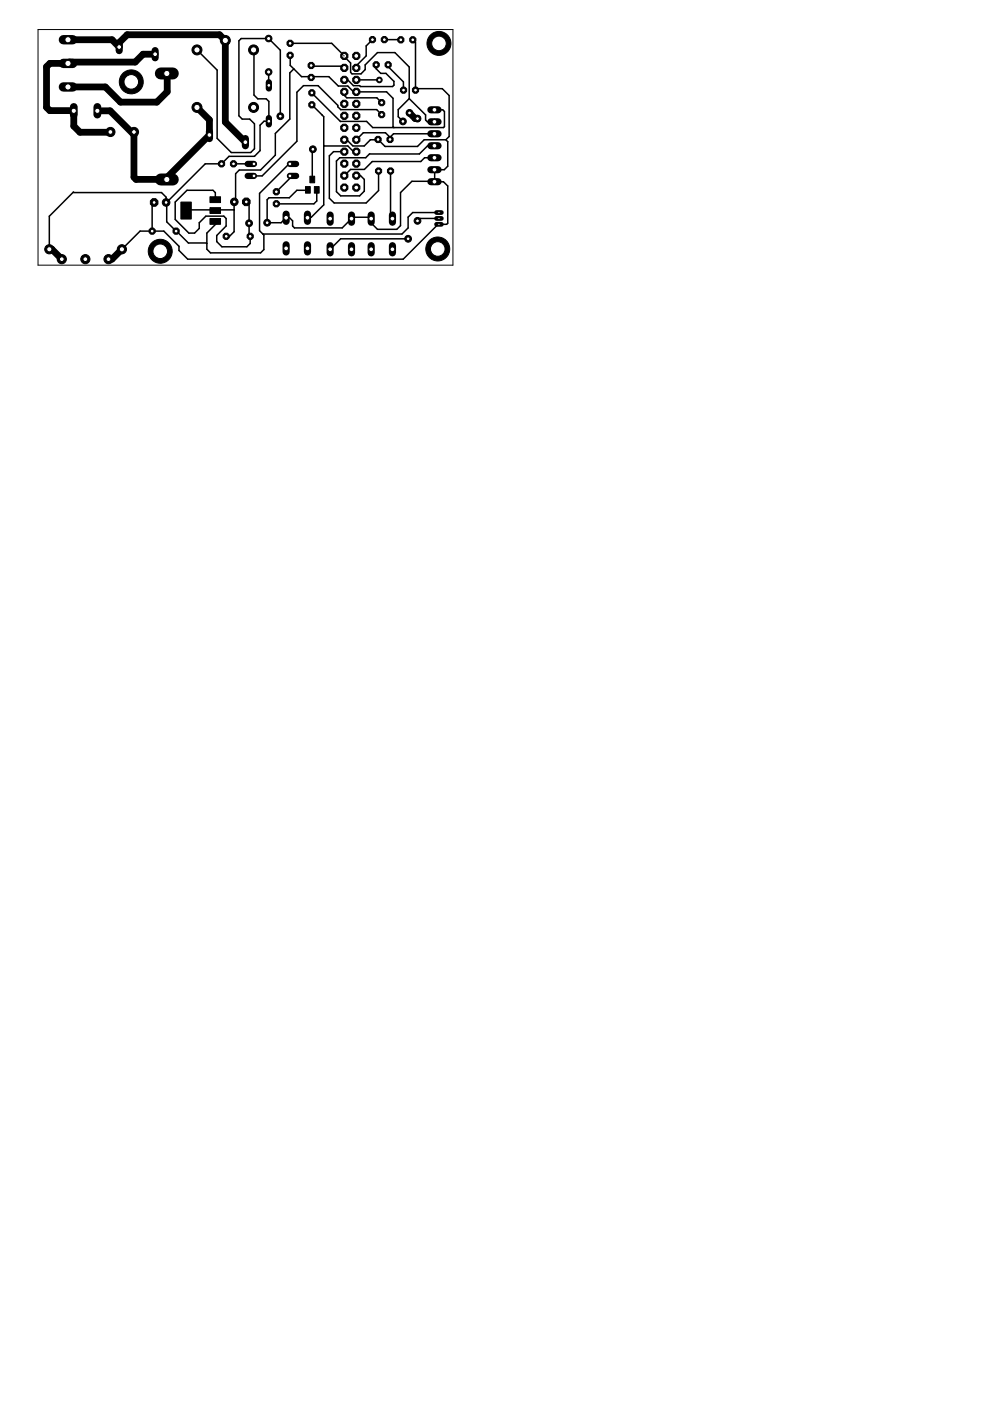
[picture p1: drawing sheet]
<svg xmlns="http://www.w3.org/2000/svg" width="210mm" height="297mm" viewBox="0 0 210 297" stroke-linecap="round" stroke-linejoin="round" font-family="sans-serif">
<path d="M64.8 39.6h1v1.4h-1zM65.7 37.4h1v1.4h-1zM66.7 39.6h1v1.4h-1zM38.4 42.8h2.2v3.6h-2.2zM44.5 41.7h2.3v1.2h-2.3zM44.5 44h2.3v1.3h-2.3zM44.5 46.3h2.3v1.3h-2.3z" fill="#000" stroke="#000" stroke-width=".21"/>
<path d="M14.4 8.4h9.3l1.6 1.6v-1l1.7-1.6h19.5l1.3 1.2v17.3l4.2 4.2M32.9 11.5h-2.6l-1.6 1.7h-14l-.3 .2h-3.8l-.7 .8v8.6l.7 .7h5v3.2l1.4 1.3h6.4M35.4 15.6l.1 3.9-2.2 2.2h-7.8l-3.2-3.3h-7.9M20.6 23.5h2.7l5.1 5.1M28.4 28v9.6l.5 .4h6.4M35.3 38l.1 .1M41.8 22.8l2.6 2.6v3.2l-9 9.1v.4M86.8 23.9l1.2 1.2h.5M10.5 52.9h.5l2.1 2M25.8 52.9l-2.1 2h-.7" fill="none" stroke="#000" stroke-width="1.4"/>
<g fill="none" stroke="#000" stroke-width=".32">
<path d="M41.8 10.6l4.2 4.3v14.4l3 3h4.1l.9-.8v-5.3l-1.1-.9h-1.5l-.7-.7v-15.9l.4-.5h5.9l2.4 2.4v14M53.8 10.6v9.6l.9 .8h1.8l.5 .5v4.2h-1l-.9 .8v5.4l-1.1 1.2h-5.4l-1.6 1.6h-3.5l-8.3 8.2M57 15.3v2.8M57 18.1h.1M61.5 9.2h8.8l2.7 2.7M61.7 12.1v-.3l-.2-.1v2.2l.8 .7M62.3 14.6l-.9 .9v9.8l-3 3v4.6l-3.2 3.1h-4.5l-.7 .8v5.8l-.4 .3v6.2l-.9 1h-.7M62.3 14.6l1.6 1.7h5.8l2 1.9h2l1.3 1.4 7-.1 1.3 1.3v6l.2 .3M66 16.3v.1M66 13.9l.1 .1h6.7v.4h.2M66.1 19.7l6.1 6.1M72.8 11.8l1.5 1.6v1.9l.3 .4h1.9l.9-.9v-1l2.6-2.6h3.7l3.1 3v6.7"/>
<path d="M73 19.5v.7l.5 .5h6.4l1 1.1M75.5 16.9l4.9 .1M79 8.4l-1.4 1.3v2.2l-2.1 2v.5M79.8 13.7l-.1 .9 1 1h1.1l1.7 1.7v.8l-.3 .3h-6.8l-.2-.2h-1.3l-1.2-1.2-.7-.1M81.5 8.4h3.4M82.3 13.7v.4l3.2 3.3 .1 1.7M84.9 8.4h.1M87.5 8.4l.6 .6v10.1l.3-.3h5.4l1.4 1.5v8.6l-.7 .7M49.5 34.7l4.3 .1M61.5 34.8l-.1-.2-6.4 6.4v7.9l.9 .9v3.1l-.7 .7h-10.6l-.7-.8v-3.4l1.9-2v-.4l-.2-.1M61.5 37.3v.5l-2.9 2.9M66.1 22.3l2.2 2.1"/>
<path d="M66.3 31.6l-.1 .2v6.3M68.3 24.4l.3 .3v18.7l-2.6 2.7-.8 .1M68.3 24.4h.1M68.6 30.8l5.1 .1 1.3 1.3h.5M72.2 25.7v.1M73 29.6h.5l1.3 1.3h2.4l1.3-1.3h1.7M73 32.2h-2.3l-.9 .8v9l1 1h6.8l2.7-2.6v-4.1M80.2 29.6l1.4 1.5h6.9l1.4-1.5h4.6M80.9 24.3l-1-1.1h-7.7l-.6-.6v-.2l-4.2-4.2h-3.1l-1.4 1.4v10.4l-7.3 7.3h-1.8M82.7 29.1l-1-.9h-4.7l-1.5 1.4M82.7 29.1v.5M82.8 36.3v9.7l.4 .4"/>
<path d="M86.8 20.9l-2.4 2.3v1.5l1 1M86.8 20.9l3.4 3.5v1l.4 .4h1.5M92.1 38.5l-4.8-.1-2.4 2.4v7l-.8 .8h-4.1l-1.3-1.3v-.9l-.2-.3h-3.8l-.2 .3M92.1 38.5h1.9l.9 .9v7.9l-.2 .3h-1.9l-7.3 7.3h-45.7l-1.8-1.8v-.9l-3.3-3.2h-5l-3.9 3.9M92.1 30.9h-1.5l-1.7 1.7h-10.6l-.8 .8h-5.5l-.7 .7v6.5l.9 .9h4l1-1v-2.5l-.8-.8h-.9M92.1 38.5h.1M92.1 33.4h-2.1l-.8 .8h-10.3l-1.6 1.7h-3l-1.3 1.3M92.1 23.3h1.8l.3 .3v3.2l-.2 .3h-15l-1.3-1.4h-5.5M92.1 28.4h-8.7l-.7 .7M94.5 29.6l.4 .4v5.2l-.7 .8h-2.1v2.5M32.7 42.9l-.4 .4v5.7M43.9 51.6l-4-.1-4.6-4.5-.1-5.2-1-1-18.6-.1-5.1 5.1v7.1"/>
<path d="M45.4 42.3h.2M45.6 42.3h.1M45.7 42.3v-1.5l-.6-.5h-5.5l-2.5 2.5v3.7l2.9 2.9h1.3l.9-1v-1.2l1.4-1.4h3.9l.4 .5v1.6l-1.9 2v1.3l1.1 1.1h5.2l.7-.7v-1.5l-.2-.2v-6.7l-.6-.4M49.7 44.5h-3.9l-.2 .1-.1-.1h-6v.1M65.3 40.3h-2.4l-1.6 1.6h-4.3l-.4 .4v4.9h3l1.1-1h.7l.6 .6v1.1l.4 .4h10.2l1.9-1.9M67.2 40.3v2.3l-.7 .6h-7.9M74.5 46.4h-.1M86.5 50.6h-14.3l-2.2 2.3M93.1 45.1h-5.6l-1 .9v2.3l-1.3 1.3h-29.5M93.1 46.3h-4.1l-.5 .5"/>
</g>
<path d="M52.5 34.8h1.3" fill="none" stroke="#000" stroke-width="1.3"/>
<circle cx="53.8" cy="34.8" r=".4" fill="#fff" stroke="#000" stroke-width=".21"/>
<path d="M52.5 37.3h1.3" fill="none" stroke="#000" stroke-width="1.3"/>
<circle cx="53.8" cy="37.3" r=".4" fill="#fff" stroke="#000" stroke-width=".21"/>
<path d="M61.5 37.3h1.3" fill="none" stroke="#000" stroke-width="1.3"/>
<circle cx="61.5" cy="37.3" r=".4" fill="#fff" stroke="#000" stroke-width=".21"/>
<path d="M61.5 34.8h1.3" fill="none" stroke="#000" stroke-width="1.3"/>
<circle cx="61.5" cy="34.8" r=".4" fill="#fff" stroke="#000" stroke-width=".21"/>
<circle cx="53.8" cy="10.6" r="1.06" fill="#000" stroke="#000" stroke-width=".21"/>
<circle cx="53.8" cy="10.6" r=".66" fill="#fff" stroke="#000" stroke-width=".21"/>
<circle cx="53.8" cy="22.8" r="1.06" fill="#000" stroke="#000" stroke-width=".21"/>
<circle cx="53.8" cy="22.8" r=".66" fill="#fff" stroke="#000" stroke-width=".21"/>
<circle cx="41.8" cy="10.6" r="1.06" fill="#000" stroke="#000" stroke-width=".21"/>
<circle cx="41.8" cy="10.6" r=".66" fill="#fff" stroke="#000" stroke-width=".21"/>
<circle cx="41.8" cy="22.8" r="1.06" fill="#000" stroke="#000" stroke-width=".21"/>
<circle cx="41.8" cy="22.8" r=".66" fill="#fff" stroke="#000" stroke-width=".21"/>
<circle cx="47.8" cy="8.6" r="1.06" fill="#000" stroke="#000" stroke-width=".21"/>
<circle cx="47.8" cy="8.6" r=".66" fill="#fff" stroke="#000" stroke-width=".21"/>
<path d="M92.6 45.1h1" fill="none" stroke="#000" stroke-width="1"/>
<circle cx="93.1" cy="45.1" r=".25" fill="#fff" stroke="#000" stroke-width=".21"/>
<path d="M92.6 46.3h1" fill="none" stroke="#000" stroke-width="1"/>
<circle cx="93.1" cy="46.3" r=".25" fill="#fff" stroke="#000" stroke-width=".21"/>
<path d="M92.6 47.6h1" fill="none" stroke="#000" stroke-width="1"/>
<circle cx="93.1" cy="47.6" r=".25" fill="#fff" stroke="#000" stroke-width=".21"/>
<path d="M34.1 15.6h2.5" fill="none" stroke="#000" stroke-width="2.5"/>
<circle cx="35.4" cy="15.6" r=".66" fill="#fff" stroke="#000" stroke-width=".21"/>
<path d="M34.1 38.1h2.5" fill="none" stroke="#000" stroke-width="2.5"/>
<circle cx="35.4" cy="38.1" r=".66" fill="#fff" stroke="#000" stroke-width=".21"/>
<circle cx="28.4" cy="28" r=".97" fill="#000" stroke="#000" stroke-width=".21"/>
<circle cx="28.4" cy="28" r=".51" fill="#fff" stroke="#000" stroke-width=".21"/>
<circle cx="23.4" cy="28" r=".97" fill="#000" stroke="#000" stroke-width=".21"/>
<circle cx="23.4" cy="28" r=".51" fill="#fff" stroke="#000" stroke-width=".21"/>
<circle cx="23" cy="54.9" r=".97" fill="#000" stroke="#000" stroke-width=".21"/>
<circle cx="23" cy="54.9" r=".51" fill="#fff" stroke="#000" stroke-width=".21"/>
<circle cx="13.1" cy="54.9" r=".97" fill="#000" stroke="#000" stroke-width=".21"/>
<circle cx="13.1" cy="54.9" r=".51" fill="#fff" stroke="#000" stroke-width=".21"/>
<circle cx="18.1" cy="54.9" r=".97" fill="#000" stroke="#000" stroke-width=".21"/>
<circle cx="18.1" cy="54.9" r=".51" fill="#fff" stroke="#000" stroke-width=".21"/>
<path d="M15.6 22.7v1.6" fill="none" stroke="#000" stroke-width="1.7"/>
<circle cx="15.6" cy="23.5" r=".55" fill="#fff" stroke="#000" stroke-width=".21"/>
<path d="M20.6 22.7v1.6" fill="none" stroke="#000" stroke-width="1.7"/>
<circle cx="20.6" cy="23.5" r=".55" fill="#fff" stroke="#000" stroke-width=".21"/>
<circle cx="10.5" cy="52.9" r=".97" fill="#000" stroke="#000" stroke-width=".21"/>
<circle cx="10.5" cy="52.9" r=".55" fill="#fff" stroke="#000" stroke-width=".21"/>
<circle cx="25.8" cy="52.9" r=".97" fill="#000" stroke="#000" stroke-width=".21"/>
<circle cx="25.8" cy="52.9" r=".55" fill="#fff" stroke="#000" stroke-width=".21"/>
<path d="M44.4 27.9v1.5" fill="none" stroke="#000" stroke-width="1.5"/>
<circle cx="44.4" cy="28.6" r=".51" fill="#fff" stroke="#000" stroke-width=".21"/>
<path d="M52 29.4v1.5" fill="none" stroke="#000" stroke-width="1.5"/>
<circle cx="52" cy="30.1" r=".51" fill="#fff" stroke="#000" stroke-width=".21"/>
<path d="M13.4 18.4h2" fill="none" stroke="#000" stroke-width="2"/>
<circle cx="14.4" cy="18.4" r=".66" fill="#fff" stroke="#000" stroke-width=".21"/>
<path d="M13.4 13.4h2" fill="none" stroke="#000" stroke-width="2"/>
<circle cx="14.4" cy="13.4" r=".66" fill="#fff" stroke="#000" stroke-width=".21"/>
<path d="M13.4 8.4h2" fill="none" stroke="#000" stroke-width="2"/>
<circle cx="14.4" cy="8.4" r=".66" fill="#fff" stroke="#000" stroke-width=".21"/>
<path d="M25.3 9.2v1.5" fill="none" stroke="#000" stroke-width="1.5"/>
<circle cx="25.3" cy="10" r=".51" fill="#fff" stroke="#000" stroke-width=".21"/>
<path d="M32.9 10.7v1.6" fill="none" stroke="#000" stroke-width="1.5"/>
<circle cx="32.9" cy="11.5" r=".51" fill="#fff" stroke="#000" stroke-width=".21"/>
<circle cx="57" cy="8.2" r=".7" fill="#000" stroke="#000" stroke-width=".21"/>
<circle cx="57" cy="8.2" r=".44" fill="#fff" stroke="#000" stroke-width=".21"/>
<circle cx="57" cy="15.3" r=".7" fill="#000" stroke="#000" stroke-width=".21"/>
<circle cx="57" cy="15.3" r=".44" fill="#fff" stroke="#000" stroke-width=".21"/>
<circle cx="85.6" cy="19.1" r=".71" fill="#000" stroke="#000" stroke-width=".21"/>
<circle cx="85.6" cy="19.1" r=".4" fill="#fff" stroke="#000" stroke-width=".21"/>
<circle cx="88.1" cy="19.1" r=".71" fill="#000" stroke="#000" stroke-width=".21"/>
<circle cx="88.1" cy="19.1" r=".4" fill="#fff" stroke="#000" stroke-width=".21"/>
<circle cx="85" cy="8.4" r=".71" fill="#000" stroke="#000" stroke-width=".21"/>
<circle cx="85" cy="8.4" r=".4" fill="#fff" stroke="#000" stroke-width=".21"/>
<circle cx="87.5" cy="8.4" r=".71" fill="#000" stroke="#000" stroke-width=".21"/>
<circle cx="87.5" cy="8.4" r=".4" fill="#fff" stroke="#000" stroke-width=".21"/>
<circle cx="80.9" cy="24.3" r=".71" fill="#000" stroke="#000" stroke-width=".21"/>
<circle cx="80.9" cy="24.3" r=".4" fill="#fff" stroke="#000" stroke-width=".21"/>
<circle cx="80.9" cy="21.8" r=".71" fill="#000" stroke="#000" stroke-width=".21"/>
<circle cx="80.9" cy="21.8" r=".4" fill="#fff" stroke="#000" stroke-width=".21"/>
<path d="M91.4 23.3h1.5" fill="none" stroke="#000" stroke-width="1.5"/>
<circle cx="92.1" cy="23.3" r=".51" fill="#fff" stroke="#000" stroke-width=".21"/>
<path d="M91.4 25.8h1.5" fill="none" stroke="#000" stroke-width="1.5"/>
<circle cx="92.1" cy="25.8" r=".51" fill="#fff" stroke="#000" stroke-width=".21"/>
<path d="M91.4 28.4h1.5" fill="none" stroke="#000" stroke-width="1.5"/>
<circle cx="92.1" cy="28.4" r=".51" fill="#fff" stroke="#000" stroke-width=".21"/>
<path d="M91.4 30.9h1.5" fill="none" stroke="#000" stroke-width="1.5"/>
<circle cx="92.1" cy="30.9" r=".51" fill="#fff" stroke="#000" stroke-width=".21"/>
<path d="M91.4 33.4h1.5" fill="none" stroke="#000" stroke-width="1.5"/>
<circle cx="92.1" cy="33.4" r=".51" fill="#fff" stroke="#000" stroke-width=".21"/>
<path d="M91.4 36h1.5" fill="none" stroke="#000" stroke-width="1.5"/>
<circle cx="92.1" cy="36" r=".51" fill="#fff" stroke="#000" stroke-width=".21"/>
<path d="M91.4 38.5h1.5" fill="none" stroke="#000" stroke-width="1.5"/>
<circle cx="92.1" cy="38.5" r=".51" fill="#fff" stroke="#000" stroke-width=".21"/>
<circle cx="73" cy="11.9" r=".83" fill="#000" stroke="#000" stroke-width=".21"/>
<circle cx="73" cy="11.9" r=".51" fill="#fff" stroke="#000" stroke-width=".21"/>
<circle cx="75.5" cy="11.9" r=".83" fill="#000" stroke="#000" stroke-width=".21"/>
<circle cx="75.5" cy="11.9" r=".51" fill="#fff" stroke="#000" stroke-width=".21"/>
<circle cx="73" cy="14.4" r=".83" fill="#000" stroke="#000" stroke-width=".21"/>
<circle cx="73" cy="14.4" r=".51" fill="#fff" stroke="#000" stroke-width=".21"/>
<circle cx="75.5" cy="14.4" r=".83" fill="#000" stroke="#000" stroke-width=".21"/>
<circle cx="75.5" cy="14.4" r=".51" fill="#fff" stroke="#000" stroke-width=".21"/>
<circle cx="73" cy="16.9" r=".83" fill="#000" stroke="#000" stroke-width=".21"/>
<circle cx="73" cy="16.9" r=".51" fill="#fff" stroke="#000" stroke-width=".21"/>
<circle cx="75.5" cy="16.9" r=".83" fill="#000" stroke="#000" stroke-width=".21"/>
<circle cx="75.5" cy="16.9" r=".51" fill="#fff" stroke="#000" stroke-width=".21"/>
<circle cx="73" cy="19.5" r=".83" fill="#000" stroke="#000" stroke-width=".21"/>
<circle cx="73" cy="19.5" r=".51" fill="#fff" stroke="#000" stroke-width=".21"/>
<circle cx="75.5" cy="19.5" r=".83" fill="#000" stroke="#000" stroke-width=".21"/>
<circle cx="75.5" cy="19.5" r=".51" fill="#fff" stroke="#000" stroke-width=".21"/>
<circle cx="73" cy="22" r=".83" fill="#000" stroke="#000" stroke-width=".21"/>
<circle cx="73" cy="22" r=".51" fill="#fff" stroke="#000" stroke-width=".21"/>
<circle cx="75.5" cy="22" r=".83" fill="#000" stroke="#000" stroke-width=".21"/>
<circle cx="75.5" cy="22" r=".51" fill="#fff" stroke="#000" stroke-width=".21"/>
<circle cx="73" cy="24.6" r=".83" fill="#000" stroke="#000" stroke-width=".21"/>
<circle cx="73" cy="24.6" r=".51" fill="#fff" stroke="#000" stroke-width=".21"/>
<circle cx="75.5" cy="24.6" r=".83" fill="#000" stroke="#000" stroke-width=".21"/>
<circle cx="75.5" cy="24.6" r=".51" fill="#fff" stroke="#000" stroke-width=".21"/>
<circle cx="73" cy="27.1" r=".83" fill="#000" stroke="#000" stroke-width=".21"/>
<circle cx="73" cy="27.1" r=".51" fill="#fff" stroke="#000" stroke-width=".21"/>
<circle cx="75.5" cy="27.1" r=".83" fill="#000" stroke="#000" stroke-width=".21"/>
<circle cx="75.5" cy="27.1" r=".51" fill="#fff" stroke="#000" stroke-width=".21"/>
<circle cx="73" cy="29.6" r=".83" fill="#000" stroke="#000" stroke-width=".21"/>
<circle cx="73" cy="29.6" r=".51" fill="#fff" stroke="#000" stroke-width=".21"/>
<circle cx="75.5" cy="29.6" r=".83" fill="#000" stroke="#000" stroke-width=".21"/>
<circle cx="75.5" cy="29.6" r=".51" fill="#fff" stroke="#000" stroke-width=".21"/>
<circle cx="73" cy="32.2" r=".83" fill="#000" stroke="#000" stroke-width=".21"/>
<circle cx="73" cy="32.2" r=".51" fill="#fff" stroke="#000" stroke-width=".21"/>
<circle cx="75.5" cy="32.2" r=".83" fill="#000" stroke="#000" stroke-width=".21"/>
<circle cx="75.5" cy="32.2" r=".51" fill="#fff" stroke="#000" stroke-width=".21"/>
<circle cx="73" cy="34.7" r=".83" fill="#000" stroke="#000" stroke-width=".21"/>
<circle cx="73" cy="34.7" r=".51" fill="#fff" stroke="#000" stroke-width=".21"/>
<circle cx="75.5" cy="34.7" r=".83" fill="#000" stroke="#000" stroke-width=".21"/>
<circle cx="75.5" cy="34.7" r=".51" fill="#fff" stroke="#000" stroke-width=".21"/>
<circle cx="73" cy="37.2" r=".83" fill="#000" stroke="#000" stroke-width=".21"/>
<circle cx="73" cy="37.2" r=".51" fill="#fff" stroke="#000" stroke-width=".21"/>
<circle cx="75.5" cy="37.2" r=".83" fill="#000" stroke="#000" stroke-width=".21"/>
<circle cx="75.5" cy="37.2" r=".51" fill="#fff" stroke="#000" stroke-width=".21"/>
<circle cx="73" cy="39.8" r=".83" fill="#000" stroke="#000" stroke-width=".21"/>
<circle cx="73" cy="39.8" r=".51" fill="#fff" stroke="#000" stroke-width=".21"/>
<circle cx="75.5" cy="39.8" r=".83" fill="#000" stroke="#000" stroke-width=".21"/>
<circle cx="75.5" cy="39.8" r=".51" fill="#fff" stroke="#000" stroke-width=".21"/>
<path d="M70 52.1v1.5" fill="none" stroke="#000" stroke-width="1.5"/>
<circle cx="70" cy="52.9" r=".51" fill="#fff" stroke="#000" stroke-width=".21"/>
<path d="M74.5 52.1v1.5" fill="none" stroke="#000" stroke-width="1.5"/>
<circle cx="74.5" cy="52.9" r=".51" fill="#fff" stroke="#000" stroke-width=".21"/>
<path d="M70 45.6v1.5" fill="none" stroke="#000" stroke-width="1.5"/>
<circle cx="70" cy="46.4" r=".51" fill="#fff" stroke="#000" stroke-width=".21"/>
<path d="M74.5 45.6v1.5" fill="none" stroke="#000" stroke-width="1.5"/>
<circle cx="74.5" cy="46.4" r=".51" fill="#fff" stroke="#000" stroke-width=".21"/>
<path d="M83.2 45.6v1.5" fill="none" stroke="#000" stroke-width="1.5"/>
<circle cx="83.2" cy="46.4" r=".51" fill="#fff" stroke="#000" stroke-width=".21"/>
<path d="M78.7 45.6v1.5" fill="none" stroke="#000" stroke-width="1.5"/>
<circle cx="78.7" cy="46.4" r=".51" fill="#fff" stroke="#000" stroke-width=".21"/>
<path d="M83.2 52.1v1.5" fill="none" stroke="#000" stroke-width="1.5"/>
<circle cx="83.2" cy="52.9" r=".51" fill="#fff" stroke="#000" stroke-width=".21"/>
<path d="M78.7 52.1v1.5" fill="none" stroke="#000" stroke-width="1.5"/>
<circle cx="78.7" cy="52.9" r=".51" fill="#fff" stroke="#000" stroke-width=".21"/>
<path d="M65.2 45.4v1.5" fill="none" stroke="#000" stroke-width="1.5"/>
<circle cx="65.2" cy="46.2" r=".51" fill="#fff" stroke="#000" stroke-width=".21"/>
<path d="M60.7 45.4v1.5" fill="none" stroke="#000" stroke-width="1.5"/>
<circle cx="60.7" cy="46.2" r=".51" fill="#fff" stroke="#000" stroke-width=".21"/>
<path d="M65.2 51.9v1.5" fill="none" stroke="#000" stroke-width="1.5"/>
<circle cx="65.2" cy="52.7" r=".51" fill="#fff" stroke="#000" stroke-width=".21"/>
<path d="M60.7 51.9v1.5" fill="none" stroke="#000" stroke-width="1.5"/>
<circle cx="60.7" cy="52.7" r=".51" fill="#fff" stroke="#000" stroke-width=".21"/>
<circle cx="32.7" cy="42.9" r=".87" fill="#000" stroke="#000" stroke-width=".21"/>
<circle cx="32.7" cy="42.9" r=".4" fill="#fff" stroke="#000" stroke-width=".21"/>
<circle cx="35.2" cy="42.9" r=".8" fill="#000" stroke="#000" stroke-width=".21"/>
<circle cx="35.2" cy="42.9" r=".4" fill="#fff" stroke="#000" stroke-width=".21"/>
<circle cx="37.3" cy="49" r=".71" fill="#000" stroke="#000" stroke-width=".21"/>
<circle cx="37.3" cy="49" r=".4" fill="#fff" stroke="#000" stroke-width=".21"/>
<circle cx="32.3" cy="49" r=".71" fill="#000" stroke="#000" stroke-width=".21"/>
<circle cx="32.3" cy="49" r=".4" fill="#fff" stroke="#000" stroke-width=".21"/>
<circle cx="52.2" cy="42.8" r=".87" fill="#000" stroke="#000" stroke-width=".21"/>
<circle cx="52.2" cy="42.8" r=".4" fill="#fff" stroke="#000" stroke-width=".21"/>
<circle cx="49.7" cy="42.8" r=".8" fill="#000" stroke="#000" stroke-width=".21"/>
<circle cx="49.7" cy="42.8" r=".4" fill="#fff" stroke="#000" stroke-width=".21"/>
<circle cx="48" cy="50.1" r=".71" fill="#000" stroke="#000" stroke-width=".21"/>
<circle cx="48" cy="50.1" r=".4" fill="#fff" stroke="#000" stroke-width=".21"/>
<circle cx="53" cy="50.1" r=".71" fill="#000" stroke="#000" stroke-width=".21"/>
<circle cx="53" cy="50.1" r=".4" fill="#fff" stroke="#000" stroke-width=".21"/>
<circle cx="66" cy="13.9" r=".71" fill="#000" stroke="#000" stroke-width=".21"/>
<circle cx="66" cy="13.9" r=".4" fill="#fff" stroke="#000" stroke-width=".21"/>
<circle cx="66" cy="16.4" r=".71" fill="#000" stroke="#000" stroke-width=".21"/>
<circle cx="66" cy="16.4" r=".4" fill="#fff" stroke="#000" stroke-width=".21"/>
<circle cx="61.5" cy="9.2" r=".71" fill="#000" stroke="#000" stroke-width=".21"/>
<circle cx="61.5" cy="9.2" r=".4" fill="#fff" stroke="#000" stroke-width=".21"/>
<circle cx="61.5" cy="11.7" r=".71" fill="#000" stroke="#000" stroke-width=".21"/>
<circle cx="61.5" cy="11.7" r=".4" fill="#fff" stroke="#000" stroke-width=".21"/>
<circle cx="66.1" cy="22.2" r=".71" fill="#000" stroke="#000" stroke-width=".21"/>
<circle cx="66.1" cy="22.2" r=".4" fill="#fff" stroke="#000" stroke-width=".21"/>
<circle cx="66.1" cy="19.7" r=".71" fill="#000" stroke="#000" stroke-width=".21"/>
<circle cx="66.1" cy="19.7" r=".4" fill="#fff" stroke="#000" stroke-width=".21"/>
<circle cx="81.5" cy="8.4" r=".71" fill="#000" stroke="#000" stroke-width=".21"/>
<circle cx="81.5" cy="8.4" r=".4" fill="#fff" stroke="#000" stroke-width=".21"/>
<circle cx="79" cy="8.4" r=".71" fill="#000" stroke="#000" stroke-width=".21"/>
<circle cx="79" cy="8.4" r=".4" fill="#fff" stroke="#000" stroke-width=".21"/>
<circle cx="82.3" cy="13.7" r=".71" fill="#000" stroke="#000" stroke-width=".21"/>
<circle cx="82.3" cy="13.7" r=".4" fill="#fff" stroke="#000" stroke-width=".21"/>
<circle cx="79.8" cy="13.7" r=".71" fill="#000" stroke="#000" stroke-width=".21"/>
<circle cx="79.8" cy="13.7" r=".4" fill="#fff" stroke="#000" stroke-width=".21"/>
<circle cx="82.8" cy="36.3" r=".71" fill="#000" stroke="#000" stroke-width=".21"/>
<circle cx="82.8" cy="36.3" r=".4" fill="#fff" stroke="#000" stroke-width=".21"/>
<circle cx="80.3" cy="36.3" r=".71" fill="#000" stroke="#000" stroke-width=".21"/>
<circle cx="80.3" cy="36.3" r=".4" fill="#fff" stroke="#000" stroke-width=".21"/>
<circle cx="80.2" cy="29.6" r=".71" fill="#000" stroke="#000" stroke-width=".21"/>
<circle cx="80.2" cy="29.6" r=".4" fill="#fff" stroke="#000" stroke-width=".21"/>
<circle cx="82.7" cy="29.6" r=".71" fill="#000" stroke="#000" stroke-width=".21"/>
<circle cx="82.7" cy="29.6" r=".4" fill="#fff" stroke="#000" stroke-width=".21"/>
<circle cx="47" cy="34.7" r=".71" fill="#000" stroke="#000" stroke-width=".21"/>
<circle cx="47" cy="34.7" r=".4" fill="#fff" stroke="#000" stroke-width=".21"/>
<circle cx="49.5" cy="34.7" r=".71" fill="#000" stroke="#000" stroke-width=".21"/>
<circle cx="49.5" cy="34.7" r=".4" fill="#fff" stroke="#000" stroke-width=".21"/>
<circle cx="58.6" cy="40.7" r=".71" fill="#000" stroke="#000" stroke-width=".21"/>
<circle cx="58.6" cy="40.7" r=".4" fill="#fff" stroke="#000" stroke-width=".21"/>
<circle cx="58.6" cy="43.2" r=".71" fill="#000" stroke="#000" stroke-width=".21"/>
<circle cx="58.6" cy="43.2" r=".4" fill="#fff" stroke="#000" stroke-width=".21"/>
<path d="M57 25v1.4" fill="none" stroke="#000" stroke-width="1.3"/>
<circle cx="57" cy="25.7" r=".4" fill="#fff" stroke="#000" stroke-width=".21"/>
<path d="M57 17.4v1.4" fill="none" stroke="#000" stroke-width="1.3"/>
<circle cx="57" cy="18.1" r=".4" fill="#fff" stroke="#000" stroke-width=".21"/>
<circle cx="56.6" cy="47.2" r=".72" fill="#000" stroke="#000" stroke-width=".21"/>
<circle cx="56.6" cy="47.2" r=".4" fill="#fff" stroke="#000" stroke-width=".21"/>
<circle cx="52.8" cy="47.3" r=".72" fill="#000" stroke="#000" stroke-width=".21"/>
<circle cx="52.8" cy="47.3" r=".4" fill="#fff" stroke="#000" stroke-width=".21"/>
<circle cx="86.5" cy="50.6" r=".72" fill="#000" stroke="#000" stroke-width=".21"/>
<circle cx="86.5" cy="50.6" r=".4" fill="#fff" stroke="#000" stroke-width=".21"/>
<circle cx="85.4" cy="25.7" r=".72" fill="#000" stroke="#000" stroke-width=".21"/>
<circle cx="85.4" cy="25.7" r=".4" fill="#fff" stroke="#000" stroke-width=".21"/>
<circle cx="80.4" cy="17" r=".59" fill="#000" stroke="#000" stroke-width=".21"/>
<circle cx="80.4" cy="17" r=".4" fill="#fff" stroke="#000" stroke-width=".21"/>
<circle cx="86.8" cy="23.9" r=".72" fill="#000" stroke="#000" stroke-width=".21"/>
<circle cx="86.8" cy="23.9" r=".4" fill="#fff" stroke="#000" stroke-width=".21"/>
<circle cx="88.5" cy="25.1" r=".72" fill="#000" stroke="#000" stroke-width=".21"/>
<circle cx="88.5" cy="25.1" r=".4" fill="#fff" stroke="#000" stroke-width=".21"/>
<circle cx="88.5" cy="46.8" r=".72" fill="#000" stroke="#000" stroke-width=".21"/>
<circle cx="88.5" cy="46.8" r=".4" fill="#fff" stroke="#000" stroke-width=".21"/>
<circle cx="66.3" cy="31.6" r=".72" fill="#000" stroke="#000" stroke-width=".21"/>
<circle cx="66.3" cy="31.6" r=".4" fill="#fff" stroke="#000" stroke-width=".21"/>
<circle cx="59.4" cy="24.6" r=".72" fill="#000" stroke="#000" stroke-width=".21"/>
<circle cx="59.4" cy="24.6" r=".4" fill="#fff" stroke="#000" stroke-width=".21"/>
<circle cx="34" cy="53.3" r="2.54" fill="#000" stroke="#000" stroke-width=".21"/>
<circle cx="34" cy="53.3" r="1.55" fill="#fff" stroke="#000" stroke-width=".21"/>
<circle cx="92.8" cy="52.8" r="2.54" fill="#000" stroke="#000" stroke-width=".21"/>
<circle cx="92.8" cy="52.8" r="1.55" fill="#fff" stroke="#000" stroke-width=".21"/>
<circle cx="27.8" cy="17.4" r="2.54" fill="#000" stroke="#000" stroke-width=".21"/>
<circle cx="27.8" cy="17.4" r="1.55" fill="#fff" stroke="#000" stroke-width=".21"/>
<circle cx="93.1" cy="9.2" r="2.54" fill="#000" stroke="#000" stroke-width=".21"/>
<circle cx="93.1" cy="9.2" r="1.55" fill="#fff" stroke="#000" stroke-width=".21"/>
<path d="M8.1 6.3h87.9v49.9h-87.9zM72.8 11.8l.2 .1" fill="none" stroke="#000" stroke-width=".21"/>
</svg>
